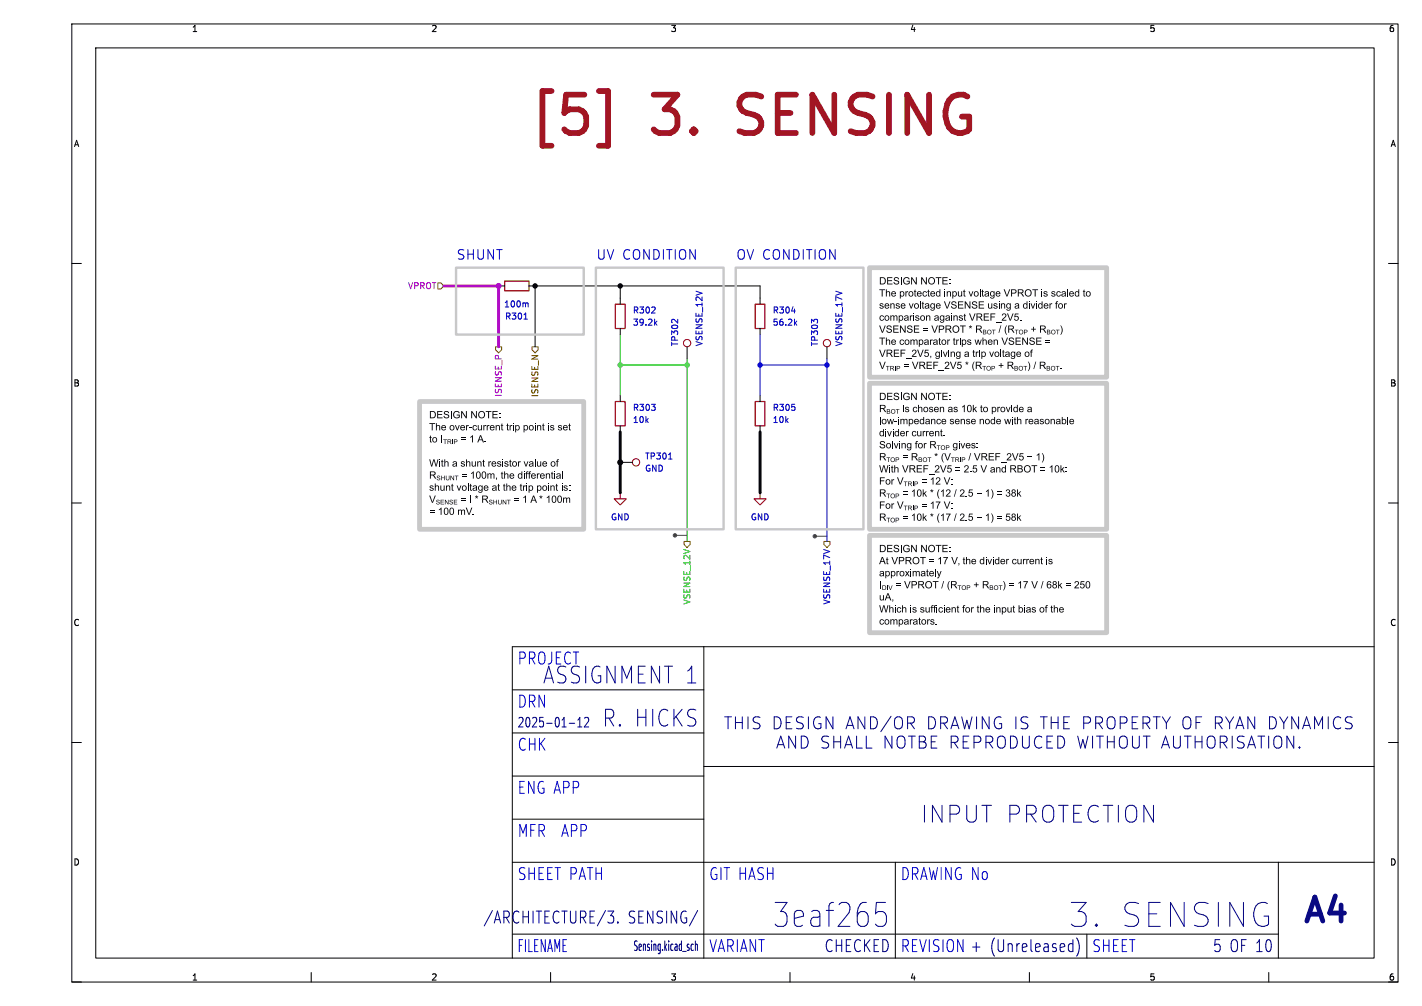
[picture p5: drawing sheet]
<svg xmlns="http://www.w3.org/2000/svg" width="297mm" height="210mm" viewBox="0 0 297 210" stroke-linecap="round" stroke-linejoin="round" font-family="sans-serif">
<defs><g id="words">
<g font-size="11.1" fill="#a21622">
<text x="110" y="29.9">[5]</text>
<text x="136.4" y="29.9">3.</text>
<text x="155.9" y="29.9">SENSING</text>
</g>
<g font-size="7" fill="#00007f">
<text x="161.8" y="194">3eaf265</text>
<text x="223.7" y="194">3. SENSING</text>
<text x="271.5" y="194">A4</text>
</g>
<g font-size="4.9" fill="#00007f">
<text x="113.6" y="143">ASSIGNMENT 1</text>
<text x="126" y="152">R. HICKS</text>
<text x="192.4" y="172">INPUT PROTECTION</text>
</g>
<g font-size="3.5" fill="#00007f">
<text x="108" y="139">PROJECT</text>
<text x="137.2" y="154.5">DRAWING IS THE</text>
<text x="169.4" y="154.5">PROPERTY OF</text>
<text x="196.9" y="154.5">RYAN</text>
<text x="237.7" y="154.5">SHALL</text>
<text x="250.8" y="154.5">NOTBE</text>
<text x="264.5" y="154.5">REPRODUCED WITH</text>
<text x="101" y="193">/ARCHITECTURE/3.</text>
<text x="131.1" y="193">SENSING/</text>
<text x="172.2" y="199">CHECKED</text>
<text x="253.4" y="199">5 OF 10</text>
</g>
<g font-size="3.5" fill="#00f">
<text x="108" y="148">DRN</text>
<text x="108" y="157">CHK</text>
<text x="108" y="166">ENG APP</text>
<text x="108" y="175">MFR</text>
<text x="117.1" y="175">APP</text>
<text x="108" y="184">SHEET PATH</text>
<text x="148" y="184">GIT HASH</text>
<text x="188" y="184">DRAWING No</text>
<text x="108" y="199">FILENAME</text>
<text x="148" y="199">VARIANT</text>
<text x="188" y="199">REVISION + (Unreleased)</text>
<text x="228" y="199">SHEET</text>
</g>
<g font-size="2.8" fill="#0000c2">
<text x="95.2" y="54.4">SHUNT</text>
<text x="124.5" y="54.4">UV CONDITION</text>
<text x="153.7" y="54.4">OV CONDITION</text>
</g>
<g font-size="2.8" fill="#00007f">
<text x="108" y="152">2025-01-12</text>
<text x="132.2" y="198.7">Sensing.kicad_sch</text>
</g>
<g font-size="2.1">
<text x="183.6" y="62.8">The protected input voltage VPROT is scaled to</text>
<text x="183.6" y="65.3">sense voltage VSENSE using a divider for</text>
<text x="183.6" y="67.8">comparison against VREF_2V5.</text>
<text x="208.5" y="70.3">/ (R_{TOP}</text>
<text x="183.6" y="72.8">The comparator trips when VSENSE =</text>
<text x="183.6" y="75.4">VREF_2V5, giving a trip voltage of</text>
<text x="183.6" y="77.9">V_{TRIP}</text>
<text x="183.6" y="86.9">R_{BOT}</text>
<text x="183.6" y="89.4">low-impedance sense node with reasonable</text>
<text x="188.5" y="86.9">is chosen as 10k to provide a</text>
<text x="89.6" y="90.7">The over-current trip point is set</text>
<text x="96.2" y="93.2">= 1</text>
<text x="183.6" y="91.9">divider current.</text>
<text x="183.6" y="94.4">Solving for R_{TOP}</text>
<text x="198.9" y="94.4">gives:</text>
<text x="89.6" y="98.3">With a shunt resistor value of</text>
<text x="89.6" y="100.8">R_{SHUNT}</text>
<text x="96.4" y="100.8">= 100m, the differential</text>
<text x="183.6" y="97">R_{TOP}</text>
<text x="89.6" y="103.3">shunt voltage at the trip point is:</text>
<text x="96.2" y="105.8">= I *</text>
<text x="183.6" y="102">For V_{TRIP}</text>
<text x="183.6" y="104.5">R_{TOP}</text>
<text x="183.6" y="107">For V_{TRIP}</text>
<text x="192.4" y="102">= 12 V:</text>
<text x="192.4" y="107">= 17 V:</text>
<text x="183.6" y="109.6">R_{TOP}</text>
<text x="183.6" y="121.2">approximately</text>
<text x="183.6" y="123.7">I_{DIV}</text>
<text x="203.3" y="123.7">+ R_{BOT})</text>
<text x="183.6" y="126.2">uA,</text>
<text x="183.6" y="128.7">Which is sufficient for the input bias of the</text>
<text x="183.6" y="131.2">comparators.</text>
</g>
<g font-size="1.8">
<text x="40" y="6.9">1</text>
<text x="90" y="6.9">2</text>
<text x="140" y="6.9">3</text>
<text x="190" y="6.9">4</text>
<text x="240" y="6.9">5</text>
<text x="290" y="6.9">6</text>
<text x="15.3" y="30.9">A</text>
<text x="290.3" y="30.9">A</text>
<text x="15.3" y="80.9">B</text>
<text x="290.3" y="80.9">B</text>
<text x="15.3" y="130.9">C</text>
<text x="290.3" y="130.9">C</text>
<text x="15.3" y="180.9">D</text>
<text x="290.3" y="180.9">D</text>
<text x="40" y="204.9">1</text>
<text x="90" y="204.9">2</text>
<text x="140" y="204.9">3</text>
<text x="190" y="204.9">4</text>
<text x="240" y="204.9">5</text>
<text x="290" y="204.9">6</text>
</g>
<g font-size="1.8" fill="#b10bc6">
<text x="85.1" y="60.6">VPROT</text>
<text x="105" y="82.9" transform="rotate(-90 105 82.9)">ISENSE_P</text>
</g>
<g font-size="1.8" fill="#0000c2">
<text x="105.2" y="64.4">100m</text>
<text x="132.1" y="65.6">R302</text>
<text x="161.3" y="65.6">R304</text>
<text x="105.4" y="66.9">R301</text>
<text x="132.1" y="68.2">39.2k</text>
<text x="161.3" y="68.2">56.2k</text>
<text x="141.8" y="72.4" transform="rotate(-90 141.8 72.4)">TP302</text>
<text x="146.9" y="72.4" transform="rotate(-90 146.9 72.4)">VSENSE_12V</text>
<text x="171" y="72.4" transform="rotate(-90 171 72.4)">TP303</text>
<text x="176.1" y="72.4" transform="rotate(-90 176.1 72.4)">VSENSE_17V</text>
<text x="132.1" y="86">R303</text>
<text x="132.1" y="88.5">10k</text>
<text x="161.3" y="86">R305</text>
<text x="161.3" y="88.5">10k</text>
<text x="134.6" y="96.1">TP301</text>
<text x="134.6" y="98.7">GND</text>
<text x="127.5" y="108.8">GND</text>
<text x="156.7" y="108.8">GND</text>
<text x="173.6" y="126.3" transform="rotate(-90 173.6 126.3)">VSENSE_17V</text>
</g>
<text font-size="1.8" fill="#725600" x="112.6" y="83" transform="rotate(-90 112.6 83)">ISENSE_N</text>
<text font-size="1.8" fill="#00c200" x="144.4" y="126.3" transform="rotate(-90 144.4 126.3)">VSENSE_12V</text>
</g></defs>
<g fill="none" stroke="#000" stroke-width=".21">
<path d="M15 5h277v200h-277zM20 10h267v190h-267zM15 55h2M104.1 59.7h1.3M110.5 59.7h48.2v3.8M111.8 59.7v12.7M129.5 59.7v3.8M290 55h2M129.5 68.6v1.3M143.5 72.4v2.5M158.7 68.6v1.3M172.7 72.4v2.5"/>
<path d="M129.5 96.5h2.6M129.5 82.6v1.2M129.5 88.9v1.3M158.7 82.6v1.2M158.7 88.9v1.3M15 105h2M129.5 102.9h.1M158.7 102.9h.1M290 105h2M147 135v65M287 135h-180v65M15 155h2"/>
<path d="M107 153h40M107 144h40M107 171h40M107 162h40M147 160h140M107 195h160M107 180h180M187 180v20M227 195v5M267 180v20M15 205h2M65 203v2"/>
<path d="M115 203v2M165 203v2M215 203v2M265 203v2M290 205h2"/>
</g>
<g fill="none" stroke="#00007f" stroke-width=".21">
<path d="M118.9 151h1.1M120.7 151.8h.8M120.7 150.3l.4-.5v2M122.1 149.9l.2-.1h.4l.2 .1 .1 .4-1 1.5h1M151.3 149.6h1.5M152.1 149.6v2.5M153.6 149.6v2.5M155 149.6v2.5M156.2 149.6v2.5M158.7 149.8l-.9-.2a.6 .6 0 0 0-.5 .5 .6 .6 0 0 0 .2 .6M162.2 156.2l.9-2.5 .8 2.5M163.1 150.7a1.09 1.09 0 0 0-1.4-1.1v2.5"/>
<path d="M165.4 149.6h-1.2v2.5M166.2 153.7v2.5l-1.5-2.5v2.5M167.4 153.7v2.5l.9-.2 .4-.4M167.8 149.8l-1-.2a.6 .6 0 0 0-.4 .5 .6 .6 0 0 0 .2 .6M168.8 149.6v2.5M171.3 149.8a.96 .96 0 0 0-1 0 .96 .96 0 0 0-.4 .9M173.1 155.7l-.5 .5-1-.2M174 149.6v2.5l-1.5-2.5v2.5M174.1 153.7v2.5M175.6 153.7v2.5M176.4 156.2l.8-2.5 .9 2.5M176.7 152.1l.8-2.5 .9 2.5"/>
<path d="M178.9 153.7v2.5h1.2M180.6 149.6v2.5l-1.4-2.5v2.5M180.9 153.7v2.5h1.2M183.3 150.7a1.09 1.09 0 0 0-1.5-1.1v2.5M186.1 149.5l-2.1 3.2M186.3 153.7v2.5l-1.4-2.5v2.5M186.8 151.3v-.8a.83 .83 0 0 1 .9-.9 .83 .83 0 0 1 .8 .9v.8M187.4 155.3a.83 .83 0 0 0 .8 .9 .83 .83 0 0 0 .8-.9M190.5 153.7v2.5M190.9 150.7a.68 .68 0 0 0-.4-1.1h-.9v2.5M192 153.7v2.5h1l.4-.5M194.5 153.7v2.5h1.2"/>
<path d="M195.4 150.7a1.09 1.09 0 0 0-1.4-1.1v2.5M197.7 150.8a.68 .68 0 0 0 .2-.6 .68 .68 0 0 0-.5-.6h-.9v2.5M198.6 152.1l.8-2.5 .9 2.5M198.7 153.7v2.5M199.3 155l.8 1.2M200.9 149.6l.6 2.5 .4-1.7 .5 1.7 .6-2.5M201.2 153.7v2.5h1.2M203.4 153.7v2.5M204 149.6v2.5M205.9 153.7v2.5M206.5 155l.9 1.2M206.6 149.6v2.5l-1.4-2.5v2.5"/>
<path d="M208.4 154a.84 .84 0 0 1 1-.3 .84 .84 0 0 1 .6 .8v.8a.83 .83 0 0 1-.9 .9 .83 .83 0 0 1-.8-.9zM209.1 149.8a1.03 1.03 0 0 0-1.2 .1 1.03 1.03 0 0 0-.2 1.2 .94 .94 0 0 0 .4 .9 .94 .94 0 0 0 1.1-.1v-.8h-.5M211 153.7a1.32 1.32 0 0 1 1.5 .8 1.32 1.32 0 0 1-.5 1.5l-1 .2zM212.2 149.6v2.5M213.5 153.7v2l.5 .5 .7-.2 .3-.3v-2M214.7 149.8l-1-.2a.61 .61 0 0 0-.5 .6 .61 .61 0 0 0 .5 .6 .91 .91 0 0 1 1 .6 .64 .64 0 0 1-.5 .7l-.9-.1M217.3 149.6h1.4M217.6 153.9a1 1 0 0 0-1.2 0 1 1 0 0 0-.4 1.2 .94 .94 0 0 0 .5 1 .94 .94 0 0 0 1.1-.2M218 149.6v2.5M218.7 154.9h.8M219.6 149.6v2.5M219.6 150.8h1.4"/>
<path d="M219.9 153.7h-1.2v2.5h1.2M220.9 153.7a1.32 1.32 0 0 1 1.5 .8 1.32 1.32 0 0 1-.5 1.5l-1 .2zM221 149.6v2.5M222.2 150.8h.8M223.4 149.6h-1.2v2.5h1.2M225.1 153.7l.6 2.5 .5-1.8 .4 1.8 .6-2.5M226.3 151h1a.68 .68 0 0 0 .5-.7 .68 .68 0 0 0-.5-.7h-1v2.5M228.2 153.7v2.5M228.8 151h1a.68 .68 0 0 0 .5-.7 .68 .68 0 0 0-.5-.7h-1v2.5M229 153.7h1.5M229.4 151l.9 1.1M229.7 153.7v2.5"/>
<path d="M231.3 154.9h1.4M231.3 153.7v2.5M231.6 149.8a.83 .83 0 0 1 .9-.1 .83 .83 0 0 1 .4 .8v.8a.83 .83 0 0 1-.8 .9 .83 .83 0 0 1-.9-.9v-.8l.1-.5zM232.7 153.7v2.5M233.9 154a.84 .84 0 0 1 1-.3 .84 .84 0 0 1 .6 .8v.8a.83 .83 0 0 1-.9 .9 .83 .83 0 0 1-.8-.9zM234 151h.9a.68 .68 0 0 0 .5-.7 .68 .68 0 0 0-.5-.7h-.9v2.5M236.5 150.8h.8M236.5 153.7v2l.1 .2 .4 .3h.5l.5-.5M237.7 149.6h-1.2v2.5h1.2M239.5 153.7v2.5M240 150.7a.68 .68 0 0 0-.3-1.1h-1v2.5M240.9 149.6h1.4"/>
<path d="M241.6 149.6v2.5M242.6 156.2l.8-2.5 .9 2.5M242.8 149.6l.8 1.4 .8-1.4M245.1 155.7l.5 .5 .7-.2 .2-.3M247.1 151.3v-.8a.83 .83 0 0 1 .8-.9 .83 .83 0 0 1 .8 .9v.8M248.1 153.7v2.5M249.6 154.9h1.4M249.6 153.7v2.5M249.8 150.8h.8M251 149.6h-1.2v2.5M251 153.7v2.5M252.1 155.3a.83 .83 0 0 0 .9 .9 .83 .83 0 0 0 .8-.9"/>
<path d="M254.9 153.7v2.5M255.2 150.7a.68 .68 0 0 0-.4-1.1h-1v2.5M255.5 155l.8 1.2M256 149.6l.8 1.4 .9-1.4M257.4 153.7v2.5M258.1 152.1l.9-2.5 .8 2.5M259.9 155.7l-.5 .5-1-.2M260.6 156.2l.8-2.5 .8 2.5M262.1 149.6v2.5l-1.5-2.5v2.5M262.7 153.7h1.4M263.4 153.7v2.5M265 153.7v2.5"/>
<path d="M266 155.3a.83 .83 0 0 0 .9 .9 .83 .83 0 0 0 .8-.9M266.6 150.7a1.09 1.09 0 0 0-1.4-1.1v2.5M267.3 149.6l.8 1.4 .9-1.4M270.2 153.7v2.5l-1.4-2.5v2.5M271.2 149.6v2.5l-1.4-2.5v2.5M271.4 155.9l.1 .1-.1 .2M271.4 155.9l-.1 .1 .1 .2M271.4 155.9v.3M272.1 152.1l.8-2.5 .8 2.5M274.6 152.1v-2.5l.8 1.8 .8-1.8v2.5M277.4 149.6v2.5M280 149.9a.93 .93 0 0 0-1-.1 .93 .93 0 0 0-.5 .9"/>
<path d="M282.4 149.8l-.9-.2a.6 .6 0 0 0-.5 .5 .6 .6 0 0 0 .2 .6M126.9 190.2h1.3l-.7 .9a.55 .55 0 0 1 .7 .5v.6l-.2 .4-.8 .1M129 192.5v.2M144.5 197.1l.3 .1M144.8 198.3l-.3 .1M145.2 197.3l.2-.2 .2 .1 .1 1.2M145.2 196.4v2M183 188.4h1.9M183.4 190.3h1l.4 .2a2.06 2.06 0 0 1 0 2.6l-.4 .3h-1M223.5 197l.6 .1M224.1 196.2v2.5M224.1 198.5l-.6 .2"/>
<path d="M225.2 196.5a3.5 3.5 0 0 1-.3 3.1"/>
</g>
<g fill="none" stroke="#840000" stroke-width=".21">
<path d="M129.5 102.9v1.2h1.3l-1.3 1.3-1.2-1.3h1.2M158.7 102.9v1.2h1.3l-1.3 1.3-1.2-1.3h1.2"/>
<circle cx="143.5" cy="71.6" r=".76"/>
<circle cx="172.7" cy="71.6" r=".76"/>
<circle cx="132.8" cy="96.5" r=".76"/>
</g>
<path d="M105.4 58.7h5.1v2h-5.1zM128.5 63.5h2.1v5.1h-2.1zM157.7 63.5h2.1v5.1h-2.1zM128.5 83.8h2.1v5.1h-2.1zM157.7 83.8h2.1v5.1h-2.1z" fill="none" stroke="#840000" stroke-width=".25"/>
<path d="M109.4 66.6h.8M109.9 63.2l.4 .2v.7M136.8 67.4l.4 .5M137.2 67l-.5 .5M158.7 76.2h14M158.7 69.9v12.7M165.3 64.9h.8M166.1 67.4l.3 .5M166.4 67l-.5 .5M172.7 74.9v38.1M139.6 95.8h.8" fill="none" stroke="#0000c2" stroke-width=".21"/>
<path d="M141.3 111.8h2.2M170.5 111.9h2.2" fill="none" stroke="#484848" stroke-width=".21"/>
<g fill="#484848" stroke="#484848" stroke-width=".21">
<circle cx="170.2" cy="111.9" r=".36"/>
<circle cx="141" cy="111.8" r=".36"/>
</g>
<path d="M91.4 59.1h.7l.6 .6-.6 .6h-.7zM103.5 72.4h1.3v.6l-.7 .7-.6-.7zM111.1 72.4h1.3v.6l-.6 .7-.7-.7zM142.9 113h1.2v.7l-.6 .6-.6-.6zM172.1 113h1.3v.7l-.7 .6-.6-.6z" fill="none" stroke="#725600" stroke-width=".21"/>
<path d="M129.5 90.2v12.7M158.7 90.2v12.7" fill="none" stroke="#000" stroke-width=".61"/>
<path d="M129.5 69.9v12.7M129.5 76.2h14M143.5 74.9v38.1" fill="none" stroke="#00c200" stroke-width=".21"/>
<path d="M92.7 59.7h11.4v12.7" fill="none" stroke="#b10bc6" stroke-width=".61"/>
<path d="M181.6 55.9h49.5v22.8h-49.5zM87.6 83.8h34.3v26.7h-34.3zM181.6 80h49.5v30.5h-49.5zM181.6 111.8h49.5v20.3h-49.5z" fill="none" stroke="#c8c8c8" stroke-width="1"/>
<g fill="#000">
<path d="M183.8 57.9h.5a.75 .75 0 0 1 .7 .7 .75 .75 0 0 1-.7 .8h-.5v-.2h.5a.58 .58 0 0 0 .5-.6 .58 .58 0 0 0-.5-.6h-.3v1.2h-.2zM185.3 57.9h1.1v.1h-.9v.5h.8v.2h-.8v.5h.9v.2h-1.1zM186.8 58l.7-.1 .3 .3-.2 .1a.32 .32 0 0 0-.4-.4 .32 .32 0 0 0-.2 .5l.2 .1a.51 .51 0 0 1 .6 .7 .51 .51 0 0 1-.9 .1l-.3-.3 .2-.1a.39 .39 0 0 0 .4 .3 .39 .39 0 0 0 .4-.4l-.8-.3zM188.1 57.9h.2v1.5h-.2zM188.8 58.1l.8-.2 .3 .2 .1 .2h-.2a.57 .57 0 0 0-.8 0 .57 .57 0 0 0-.1 .8 .57 .57 0 0 0 .8 0l.1-.3h-.4v-.2h.6v.6a.81 .81 0 0 1-1.1 0 .81 .81 0 0 1-.1-1.1zM190.3 57.9h.2l.8 1.2v-1.2h.2v1.5h-.2l-.8-1.2v1.2h-.2zM192.4 57.9h.2l.8 1.2v-1.2h.2v1.5h-.2l-.8-1.2v1.2h-.2zM194.1 58.1a.74 .74 0 0 1 1.1 .1 .74 .74 0 0 1-.4 1.1 .74 .74 0 0 1-.9-.7h.2a.56 .56 0 0 0 .8 .6 .56 .56 0 0 0 .1-1l-.6-.1-.3 .2v.3h-.2zM195.4 57.9h1.2v.1h-.5v1.4h-.2v-1.4h-.5zM196.8 57.9h1.1v.1h-.9v.5h.9v.2h-.9v.5h1v.2h-1.2zM198.3 58.3h.2v.2h-.2zM198.3 59.2h.2v.2h-.2z"/>
<path d="M183.7 60.4h1.1v.2h-.4v1.3h-.2v-1.3h-.5zM183.7 70.5h1.1v.1h-.4v1.4h-.2v-1.4h-.5zM183.6 68h.2l.5 1.3 .5-1.3h.2l-.6 1.5h-.2zM183.6 73h.2l.5 1.3 .5-1.3h.2l-.6 1.5h-.2zM183.6 75.5h.2l.5 1.4 .5-1.4h.2l-.6 1.5h-.2zM185 60.4h.2v.5l.3-.1 .4 .2v.9h-.2v-.8l-.2-.2-.3 .2v.8h-.2zM185 70.5h.2v.5l.3-.1 .4 .1v1h-.2v-.8l-.2-.2-.3 .2v.8h-.2zM185.3 68.1l.7-.1 .2 .3-.1 .1a.32 .32 0 0 0-.4-.4 .32 .32 0 0 0-.2 .5l.2 .1a.51 .51 0 0 1 .6 .6 .51 .51 0 0 1-.9 .2l-.3-.3 .2-.1a.39 .39 0 0 0 .4 .3 .39 .39 0 0 0 .4-.4l-.8-.3zM185.2 73h.6a.42 .42 0 0 1 .6 .3 .42 .42 0 0 1-.4 .5l.5 .7h-.3l-.4-.6-.2-.1h-.2v.7h-.2v-.8l.9-.2a.25 .25 0 0 0 0-.2 .25 .25 0 0 0-.3-.1h-.4v.5h-.2zM186.6 68h1.1v.1h-.9v.5h.8v.2h-.8v.5h.9v.2h-1.1zM186.7 73h1.1v.2h-.9v.4h.8v.2h-.8v.5h.9v.2h-1.1zM188 68h.2l.8 1.1v-1.1h.2v1.5h-.3l-.7-1.2v1.2h-.2z"/>
<path d="M188.1 73h1v.2h-.8v.4h.7v.2h-.7v.7h-.2zM189.6 68.1l.7-.1 .3 .3-.2 .1a.32 .32 0 0 0-.4-.4 .32 .32 0 0 0-.2 .5l.2 .1a.51 .51 0 0 1 .6 .6 .51 .51 0 0 1-.9 .2l-.3-.3 .2-.1a.39 .39 0 0 0 .4 .3 .39 .39 0 0 0 .4-.4l-.8-.3zM190.9 68h1.1v.1h-.9v.5h.8v.2h-.8v.5h.9v.2h-1.1zM190.5 75.5h.2l.5 1.4 .4-1.4h.2l-.5 1.5h-.2zM191 60.5l.2-.1v.4h.2v.2h-.2v.6l.2 .3a.27 .27 0 0 1-.3 0 .27 .27 0 0 1-.1-.3v-.6h-.1zM190.6 73.1a.48 .48 0 0 1 .7 .1 .48 .48 0 0 1-.1 .7l-.5 .4h.7v.2h-1l.6-.7a.32 .32 0 0 0 .3-.3 .32 .32 0 0 0-.3-.3 .32 .32 0 0 0-.3 .2h-.2zM191.5 73h.3l.4 1.3 .5-1.3h.2l-.6 1.5h-.2zM192.1 62.9h.2v1.5h-.2zM192 75.5h.7a.42 .42 0 0 1 .5 .4 .42 .42 0 0 1-.4 .4l.5 .7h-.2l-.4-.6h-.2h-.3v.6h-.2v-.8l1-.1a.25 .25 0 0 0 0-.3 .25 .25 0 0 0-.3-.1h-.5v.5h-.2zM192.6 63.1l.2-.2v.4h.2v.2h-.2v.6l.2 .3a.27 .27 0 0 1-.3 0 .27 .27 0 0 1-.1-.3v-.6h-.1zM193.2 73h.8v.2h-.6l-.1 .4a.5 .5 0 0 1 .7 .2 .5 .5 0 0 1-.3 .7 .5 .5 0 0 1-.7-.4h.2a.33 .33 0 0 0 .5 .1 .33 .33 0 0 0 0-.5 .33 .33 0 0 0-.5 .1h-.1zM193.5 75.5h1.1v.2h-.9v.5h.9v.1h-.9v.5h1v.2h-1.2z"/>
<path d="M192.8 68.4h1v.2h-1zM192.8 68.9h1v.1h-1zM193.8 60.5l.2-.1v.4h.2v.2h-.2v.6l.2 .3a.27 .27 0 0 1-.3 0 .27 .27 0 0 1-.1-.3v-.6h-.1zM194.9 75.5h1.1v.2h-.9v.5h.7v.1h-.7v.7h-.2zM194.5 68h.2l.5 1.3 .5-1.3h.2l-.6 1.5h-.2zM196 77.3h1.2v.1h-1.2zM195.6 60.9l.3-.1 .3 .1v-.5h.2v1.5h-.2v-.1l-.2 .1h-.3l-.2-.4 .2-.1a.34 .34 0 0 0 .4 .3 .34 .34 0 0 0 .1-.5l-.3-.3-.2 .5h-.2zM196.1 70.6l.2-.1v.4h.2v.1h-.2v.7l.2 .3a.27 .27 0 0 1-.3 0 .27 .27 0 0 1-.1-.3v-.7h-.1zM196.1 68h.5a.46 .46 0 0 1 .6 .4 .46 .46 0 0 1-.5 .4h-.4v.7h-.2v-.8l.7-.1 .2-.2-.2-.3h-.5v.6h-.2zM197.3 60.4h.2v.2h-.2zM197.1 62.9h.3l.4 1.4 .5-1.4h.2l-.6 1.5h-.2zM197.5 75.6a.48 .48 0 0 1 .7 .1 .48 .48 0 0 1-.2 .7l-.5 .4h.8v.2h-1l.5-.7a.32 .32 0 0 0 .4-.3 .32 .32 0 0 0-.3-.3 .32 .32 0 0 0-.4 .3l-.2-.1z"/>
<path d="M197.5 68h.6a.42 .42 0 0 1 .6 .3 .42 .42 0 0 1-.4 .5l.5 .7h-.2l-.4-.6-.3-.1h-.2v.7h-.2v-.9l.9-.1a.25 .25 0 0 0 0-.3 .25 .25 0 0 0-.2-.1h-.5v.5h-.2zM198.8 63l.7-.1 .3 .4-.2 .1a.32 .32 0 0 0-.4-.4 .32 .32 0 0 0-.2 .5h.2a.51 .51 0 0 1 .6 .7 .51 .51 0 0 1-.9 .2l-.3-.4 .2-.1a.39 .39 0 0 0 .4 .4 .39 .39 0 0 0 .4-.4l-.8-.4zM198.4 75.5h.2l.5 1.4 .5-1.4h.2l-.6 1.5h-.2zM199.2 70.6l.2-.1v.4h.1v.1h-.1v.7l.2 .3a.27 .27 0 0 1-.3 0 .27 .27 0 0 1-.1-.3v-.7h-.2zM199.1 68.1a.74 .74 0 0 1 1.2 .2 .74 .74 0 0 1-.4 1.1 .74 .74 0 0 1-1-.7h.2a.56 .56 0 0 0 .8 .5 .56 .56 0 0 0 .2-.9l-.6-.2-.3 .3-.1 .3h-.2zM200.1 75.5h.7v.2h-.6l-.1 .4a.5 .5 0 0 1 .7 .3 .5 .5 0 0 1-.3 .6 .5 .5 0 0 1-.6-.4h.2a.33 .33 0 0 0 .5 .2 .33 .33 0 0 0 0-.6 .33 .33 0 0 0-.5 .1h-.2zM200.1 62.9h1.1v.2h-.9v.5h.8v.1h-.8v.5h.9v.2h-1.1zM200.4 70.5h.2v.2h-.2zM200.5 68h1.2v.1h-.5v1.4h-.2v-1.4h-.5zM201.5 62.9h.2l.8 1.2v-1.2h.2v1.5h-.2l-.8-1.2v1.2h-.2zM201.3 60.5l.2-.1v.4h.1v.2h-.1v.6l.2 .3a.27 .27 0 0 1-.3 0 .27 .27 0 0 1-.1-.3v-.6h-.2zM201.4 65.6l.2-.1v.3h.2v.2h-.2v.6l.2 .3a.27 .27 0 0 1-.3 0 .27 .27 0 0 1-.1-.3v-.6h-.1z"/>
<path d="M203.1 63l.7-.1 .3 .4-.2 .1a.32 .32 0 0 0-.4-.4 .32 .32 0 0 0-.2 .5h.3a.51 .51 0 0 1 .5 .7 .51 .51 0 0 1-.9 .2l-.2-.4 .1-.1a.39 .39 0 0 0 .4 .4 .39 .39 0 0 0 .4-.4l-.8-.4zM202.4 65.4h.2l.5 1.4 .5-1.4h.2l-.6 1.5h-.2zM203.4 75.5h.2l-.3 1.1 .3 .9-.3-.2-.2-.7v-.6zM203.3 73.1l.1-.1v.4h.2v.2h-.2v.6l.3 .3a.27 .27 0 0 1-.4 0 .27 .27 0 0 1 0-.3v-.6h-.2zM204.4 62.9h1.1v.2h-.9v.5h.8v.1h-.8v.5h.9v.2h-1.1zM203.8 75.5h.7a.42 .42 0 0 1 .5 .4 .42 .42 0 0 1-.4 .4l.5 .7h-.2l-.4-.6h-.3h-.2v.6h-.2v-.8l1-.1a.25 .25 0 0 0-.1-.3 .25 .25 0 0 0-.2-.1h-.5v.5h-.2zM204.6 60.4h.2v1.5h-.2zM203.9 68h.6a.42 .42 0 0 1 .5 .3 .42 .42 0 0 1-.4 .5l.6 .7h-.3l-.4-.6-.2-.1h-.2v.7h-.2v-.9l.9-.1a.25 .25 0 0 0 0-.3 .25 .25 0 0 0-.3-.1h-.4v.5h-.2zM203.9 65.4h.7a.42 .42 0 0 1 .5 .4 .42 .42 0 0 1-.4 .5l.6 .6h-.3l-.4-.5-.2-.1h-.3v.6h-.2v-.8l1-.1a.25 .25 0 0 0 0-.3 .25 .25 0 0 0-.3-.1h-.5v.5h-.2zM205.2 70.5h.2v.5l.3-.1 .4 .1v1h-.2v-.8l-.2-.2-.3 .2v.8h-.2zM205.5 65.4h1.1v.2h-.9v.5h.8v.1h-.8v.6h.9v.1h-1.1zM205.1 60.5l.2-.1v.4h.2v.2h-.2v.6l.2 .3a.27 .27 0 0 1-.3 0 .27 .27 0 0 1-.1-.3v-.6h-.1z"/>
<path d="M205.2 76.4h.7v.1h-.3v.9h-.1v-.9h-.3zM205.3 68.8l.6 .2v.7l-.6 .1 .6-.3-.1-.1h-.4v.3h-.1v-.5l.6-.1-.5-.2v.3h-.1zM206.2 76.5a.47 .47 0 0 1 .7 .1 .47 .47 0 0 1-.2 .7 .47 .47 0 0 1-.7-.4h.2a.34 .34 0 0 0 .5 .2 .34 .34 0 0 0 0-.5 .34 .34 0 0 0-.5 .2l-.2 .1zM206.3 69a.47 .47 0 0 1 .7 0 .47 .47 0 0 1-.2 .7 .47 .47 0 0 1-.6-.4h.1a.34 .34 0 0 0 .5 .3 .34 .34 0 0 0 0-.6 .34 .34 0 0 0-.5 .2l-.1 .1zM206.9 65.4h1v.2h-.8v.5h.7v.2h-.7v.6h-.2zM207.2 68.8h.7v.1h-.3v.9h-.1v-.9h-.3zM207.1 76.4h.6l.1 .2-.1 .3-.5 .1v.4h-.1v-.5l.5-.1 .1-.1-.1-.2h-.4v.4h-.1zM209 67.9h.1l-.4 1.6h-.2zM208.9 73h.2v1.5h-.2zM209 75.8h.2v.4h.4v.2h-.4v.4h-.2v-.4h-.4v-.2h.4zM209.2 70.5h.2l.4 1.3 .5-1.3h.2l-.6 1.5h-.2zM209.4 73.1l.2-.1v.4h.2v.2h-.2v.6l.2 .3a.27 .27 0 0 1-.3 0 .27 .27 0 0 1-.1-.3v-.6h-.1z"/>
<path d="M209.4 65.5a.48 .48 0 0 1 .7 .1 .48 .48 0 0 1-.2 .7l-.4 .5h.7v.1h-1l.6-.7a.32 .32 0 0 0 .3-.3 .32 .32 0 0 0-.3-.3 .32 .32 0 0 0-.4 .3h-.2zM210.2 67.9h.1l-.3 1.2 .3 .8-.2-.1-.3-.7 .1-.7zM209.6 60.4h.2l.5 1.3 .5-1.3h.2l-.6 1.5h-.2zM210.8 70.6l.7-.1 .3 .3-.2 .1a.32 .32 0 0 0-.4-.4 .32 .32 0 0 0-.2 .5l.2 .1a.51 .51 0 0 1 .6 .7 .51 .51 0 0 1-.9 .1l-.2-.3 .1-.1a.39 .39 0 0 0 .4 .3 .39 .39 0 0 0 .4-.4l-.8-.3zM210.3 65.4h.2l.5 1.4 .5-1.4h.2l-.6 1.5h-.2zM210.4 75.5h.7a.42 .42 0 0 1 .5 .4 .42 .42 0 0 1-.4 .4l.6 .7h-.3l-.4-.6h-.2h-.3v.6h-.2v-.8l1-.1a.25 .25 0 0 0 0-.3 .25 .25 0 0 0-.3-.1h-.5v.5h-.2zM210.6 68h.6a.42 .42 0 0 1 .6 .3 .42 .42 0 0 1-.4 .5l.5 .7h-.2l-.4-.6-.3-.1h-.2v.7h-.2v-.9l.9-.1a.25 .25 0 0 0 0-.3 .25 .25 0 0 0-.2-.1h-.5v.5h-.2zM212 65.5h.7v.1h-.6l-.1 .4a.5 .5 0 0 1 .8 .3 .5 .5 0 0 1-.4 .6 .5 .5 0 0 1-.6-.4h.2a.33 .33 0 0 0 .5 .2 .33 .33 0 0 0 0-.6 .33 .33 0 0 0-.5 .1h-.2zM211.2 60.4h.5a.46 .46 0 0 1 .6 .4 .46 .46 0 0 1-.5 .5h-.4v.6h-.2v-.8h.7l.2-.3-.2-.2h-.5v.5h-.2zM212.1 70.5h1.1v.1h-.9v.5h.8v.2h-.8v.5h.9v.2h-1.1zM211.9 76.4l.6 .1v.8l-.6 .1 .6-.3-.1-.2h-.4v.3h-.1v-.4l.5-.1-.4-.2v.3h-.1zM212.9 76.5a.47 .47 0 0 1 .7 .1 .47 .47 0 0 1-.2 .7 .47 .47 0 0 1-.6-.4h.1a.34 .34 0 0 0 .5 .2 .34 .34 0 0 0 0-.5 .34 .34 0 0 0-.5 .2l-.1 .1z"/>
<path d="M212.6 60.4h.6a.42 .42 0 0 1 .6 .3 .42 .42 0 0 1-.4 .5l.5 .7h-.2l-.4-.6-.3-.1h-.2v.7h-.2v-.8l.9-.2a.25 .25 0 0 0 0-.2 .25 .25 0 0 0-.2-.1h-.5v.5h-.2zM213.5 70.5h.2l.8 1.2v-1.2h.2v1.5h-.2l-.8-1.2v1.2h-.2zM213.8 76.4h.7v.1h-.3v.9h-.1v-.9h-.3zM213.8 63.4l.3-.1 .3 .2v-.6h.2v1.5h-.2v-.1l-.2 .1h-.3l-.2-.4 .1-.1a.34 .34 0 0 0 .5 .4 .34 .34 0 0 0 .1-.6l-.3-.2-.3 .4h-.1zM214.7 75.5a1.23 1.23 0 0 1 0 2l.3-1zM214.2 60.6a.74 .74 0 0 1 1.2 .1 .74 .74 0 0 1-.4 1.1 .74 .74 0 0 1-1-.6h.2a.56 .56 0 0 0 .8 .5 .56 .56 0 0 0 .2-1l-.6-.1-.3 .2-.1 .4h-.2zM215.1 70.6l.7-.1 .3 .3-.2 .1a.32 .32 0 0 0-.4-.4 .32 .32 0 0 0-.2 .5l.3 .1a.51 .51 0 0 1 .5 .7 .51 .51 0 0 1-.8 .1l-.3-.3 .1-.1a.39 .39 0 0 0 .4 .3 .39 .39 0 0 0 .4-.4l-.8-.3zM215.4 73h.4l-.3 .2 .2 .4h-.2v.9h-.2v-.9h-.2zM216.3 75.5h.1l-.4 1.5h-.2zM215.6 60.4h1.2v.2h-.5v1.3h-.2v-1.3h-.5zM216.4 70.5h1.1v.1h-.9v.5h.9v.2h-.9v.5h.9v.2h-1.1zM217.5 60.4h.2v.2h-.2z"/>
<path d="M217 63.4l.3-.1 .3 .2v-.6h.1v1.5h-.1v-.1l-.2 .1h-.4l-.2-.4 .2-.1a.34 .34 0 0 0 .4 .4 .34 .34 0 0 0 .2-.6l-.4-.2-.2 .4h-.2zM217.2 75.5h.6a.42 .42 0 0 1 .6 .4 .42 .42 0 0 1-.5 .4l.6 .7h-.3l-.4-.6h-.2h-.2v.6h-.2v-.8l.9-.1a.25 .25 0 0 0 0-.3 .25 .25 0 0 0-.3-.1h-.4v.5h-.2zM217.2 68h.7a.42 .42 0 0 1 .5 .3 .42 .42 0 0 1-.4 .5l.5 .7h-.2l-.4-.6-.2-.1h-.3v.7h-.2v-.9l1-.1a.25 .25 0 0 0 0-.3 .25 .25 0 0 0-.3-.1h-.5v.5h-.2zM218.6 76.4l.7 .1-.1 .8-.6 .1 .6-.3-.1-.2h-.4v.3h-.1v-.4l.6-.1-.5-.2v.3h-.1zM219.6 76.5a.47 .47 0 0 1 .8 .1 .47 .47 0 0 1-.3 .7 .47 .47 0 0 1-.6-.4h.1a.34 .34 0 0 0 .5 .2 .34 .34 0 0 0 0-.5 .34 .34 0 0 0-.5 .2l-.1 .1zM219.7 69a.47 .47 0 0 1 .7 0 .47 .47 0 0 1-.2 .7 .47 .47 0 0 1-.7-.4h.2a.34 .34 0 0 0 .5 .3 .34 .34 0 0 0 0-.6 .34 .34 0 0 0-.5 .2l-.2 .1zM220.6 63l.4-.1-.3 .3 .2 .3h-.2v.9h-.2v-.9h-.1zM220.5 76.4h.8v.1h-.4v.9h-.1v-.9h-.3zM220.5 68.8h.8v.1h-.3v.9h-.1v-.9h-.4zM221.5 76.8h.2v.2h-.2zM221.5 67.9a1.23 1.23 0 0 1 0 2l.3-1zM222.9 60.4h.2v1.5h-.2z"/>
<path d="M224.6 60.9l.3-.1 .3 .1v-.5h.2v1.5h-.2v-.1l-.2 .1h-.3l-.2-.4 .2-.1a.34 .34 0 0 0 .4 .3 .34 .34 0 0 0 .1-.5l-.3-.3-.2 .5h-.2zM226.3 60.5l.2-.1v.4h.2v.2h-.2v.6l.2 .3a.27 .27 0 0 1-.3 0 .27 .27 0 0 1-.1-.3v-.6h-.1zM89.7 95.9h.2l.3 1.3 .3-1.3h.2l.4 1.3 .3-1.3h.2l-.4 1.5h-.2l-.4-1.3-.3 1.3h-.2zM89.8 91l.2-.1v.4h.2v.1h-.2v.6l.2 .4a.27 .27 0 0 1-.3-.1 .27 .27 0 0 1-.1-.3v-.6h-.1zM89.7 88.3h1.2v.2h-.5v1.3h-.2v-1.3h-.5zM89.8 85.8h.5a.75 .75 0 0 1 .7 .8 .75 .75 0 0 1-.7 .7h-.5v-.2h.5a.58 .58 0 0 0 .5-.5 .58 .58 0 0 0-.5-.6h-.3v1.1h-.2zM89.8 98.4h.7a.42 .42 0 0 1 .5 .4 .42 .42 0 0 1-.4 .4l.5 .7h-.2l-.4-.6h-.3h-.2v.6h-.2v-.8l1-.1a.25 .25 0 0 0-.1-.3 .25 .25 0 0 0-.2-.1h-.5v.5h-.2zM90.5 91.4a.55 .55 0 0 1 .8 .1 .55 .55 0 0 1-.3 .8 .55 .55 0 0 1-.7-.5h.2a.37 .37 0 0 0 .5 .4 .37 .37 0 0 0 .1-.6l-.4-.2-.2 .4h-.2zM91.1 88.3h.1v.6l.4-.2 .3 .2v.9h-.1l-.1-.7-.2-.2-.2 .1-.1 .8h-.1zM91.3 85.8h1.1v.2h-.9v.5h.8v.1h-.8v.5h.9v.2h-1.1zM91.8 95.9h.1v.2h-.1zM92.2 90.9h.2v1.5h-.2z"/>
<path d="M92.2 96l.2-.1v.4h.2v.2h-.2v.6l.2 .3a.27 .27 0 0 1-.3 0 .27 .27 0 0 1-.1-.3v-.6h-.1zM92.8 85.9l.7-.1 .3 .4-.2 .1a.32 .32 0 0 0-.4-.4 .32 .32 0 0 0-.2 .5h.2a.51 .51 0 0 1 .6 .7 .51 .51 0 0 1-.9 .2l-.2-.4 .1-.1a.39 .39 0 0 0 .4 .4 .39 .39 0 0 0 .4-.4l-.8-.4zM92.8 95.9h.2v.5l.3-.1 .3 .2 .1 .9h-.2v-.8l-.2-.2-.3 .2v.8h-.2zM92.6 91.7h.7v.1h-.3v.9h-.1v-.9h-.3zM93.5 91.7l.7 .1v.3l-.2 .2 .3 .4-.6-.4h-.1v.4h-.1v-.5l.5-.1 .1-.1-.5-.2v.4h-.1zM94.1 85.8h.2v1.5h-.2zM94.5 91.7h.1v1h-.1zM94.8 91.7l.6 .1 .1 .1-.1 .4h-.5v.4h-.1v-.5h.5l.1-.2-.1-.1-.4-.1v.4h-.1zM94.8 86l.8-.2 .3 .3 .1 .1-.2 .1a.57 .57 0 0 0-.8-.1 .57 .57 0 0 0-.1 .8 .57 .57 0 0 0 .9 .1v-.4h-.4v-.1h.6v.5a.81 .81 0 0 1-1.1 .1 .81 .81 0 0 1-.1-1.2zM96.3 85.8h.2l.8 1.2v-1.2h.2v1.5h-.2l-.8-1.2v1.2h-.2zM97.3 95.9h.2v.5l.4-.1 .3 .2v.9h-.2v-.8l-.2-.2-.2 .2-.1 .8h-.2zM98.4 85.8h.2l.8 1.2v-1.2h.2v1.5h-.2l-.8-1.2v1.2h-.2z"/>
<path d="M98.2 91.2l.6-.4v1.6h-.2v-1.2l-.4 .2zM98.4 98.8l.5-.4v1.5h-.1v-1.2l-.4 .3zM99.6 98.5l.3-.1a.83 .83 0 0 1 .5 .8 .83 .83 0 0 1-.5 .7 .6 .6 0 0 1-.5-.7h.2a.36 .36 0 0 0 0 .5 .36 .36 0 0 0 .5 0l.1-.3a.48 .48 0 0 0 .1-.6 .48 .48 0 0 0-.5-.2l-.2 .6h-.2zM100.1 86a.74 .74 0 0 1 1.1 .1 .74 .74 0 0 1-.3 1.1 .74 .74 0 0 1-1-.6h.2a.56 .56 0 0 0 .8 .5 .56 .56 0 0 0 .1-.9l-.6-.2-.3 .2v.4h-.2zM100.3 90.9h.2l.6 1.5h-.2l-.2-.5h-.6l-.2 .5h-.2l.2-.7h.7l-.2-.7-.3 .7h-.2zM100.8 98.5l.3-.1a.83 .83 0 0 1 .5 .8 .83 .83 0 0 1-.5 .7 .61 .61 0 0 1-.5-.7h.2a.36 .36 0 0 0 0 .5 .36 .36 0 0 0 .5 0l.1-.3a.48 .48 0 0 0 0-.6 .48 .48 0 0 0-.4-.2l-.2 .6h-.2zM101.2 92.2h.2v.2h-.2zM100.9 96l.2-.1v.4h.1v.2h-.1v.6l.2 .3a.27 .27 0 0 1-.3 0 .27 .27 0 0 1-.1-.3v-.6h-.2zM101.5 85.8h1.1v.2h-.5v1.3h-.1v-1.3h-.5zM102.9 85.8h1v.2h-.8v.5h.8v.1h-.8v.5h.9v.2h-1.1zM104.3 86.2h.2v.2h-.2zM104.3 87.1h.2v.2h-.2z"/>
<path d="M104.9 95.9h.2v.2h-.2zM104.7 88.5l.2-.1v.3h.2v.2h-.2v.6l.2 .3a.27 .27 0 0 1-.3 0 .27 .27 0 0 1-.1-.3v-.6h-.1zM104.7 98.6l.2-.2v.4h.2v.2h-.2v.6l.2 .3a.27 .27 0 0 1-.3 0 .27 .27 0 0 1-.1-.3v-.6h-.1zM105.3 98.4h.2v.6l.3-.2 .3 .2 .1 .9h-.2v-.8l-.2-.1-.3 .1v.8h-.2zM105.9 88.5l.2-.1v.3h.2v.2h-.2v.6l.2 .3a.27 .27 0 0 1-.3 0 .27 .27 0 0 1-.1-.3v-.6h-.1zM106.5 96l.2-.1v.4h.1v.2h-.1v.6l.2 .3a.27 .27 0 0 1-.3 0 .27 .27 0 0 1-.1-.3v-.6h-.2zM107.1 88.3h.2v.2h-.2zM108.3 98.9l.3-.1 .3 .2v-.6h.2v1.5h-.2v-.1l-.2 .1h-.3l-.2-.4 .1-.1a.34 .34 0 0 0 .5 .4 .34 .34 0 0 0 .1-.6l-.3-.2-.3 .4h-.2zM110 98.5l.4-.1-.3 .3 .2 .3h-.2v.9h-.2v-.9h-.2zM110.5 98.5l.4-.1-.3 .3 .3 .3h-.3v.9h-.1v-.9h-.2zM111.7 95.9h.2v1.5h-.2zM111.7 88.3h.2v.2h-.2z"/>
<path d="M113.4 88.5l.1-.1v.3h.2v.2h-.2v.6l.3 .3a.27 .27 0 0 1-.4 0 .27 .27 0 0 1 0-.3v-.6h-.2zM114.5 88.3h.2v.2h-.2zM115.2 98.6l.2-.2v.4h.2v.2h-.2v.6l.2 .3a.27 .27 0 0 1-.3 0 .27 .27 0 0 1-.1-.3v-.6h-.1zM116.4 95.9h.4l-.3 .2 .2 .4h-.2v.9h-.2v-.9h-.2zM117.4 98.4h.2v1.5h-.2zM118.8 88.5l.2-.1v.3h.2v.2h-.2v.6l.2 .3a.27 .27 0 0 1-.3 0 .27 .27 0 0 1-.1-.3v-.6h-.1zM183.9 92.2l.7-.1 .2 .3-.1 .1a.32 .32 0 0 0-.4-.3 .32 .32 0 0 0-.2 .4l.2 .1a.51 .51 0 0 1 .6 .7 .51 .51 0 0 1-.9 .2l-.3-.4 .2-.1a.39 .39 0 0 0 .4 .3 .39 .39 0 0 0 .4-.3l-.8-.4zM183.7 87h.2v1.6h-.2zM183.6 97.1h.2l.3 1.3 .4-1.3h.2l.4 1.3 .3-1.3h.2l-.4 1.5h-.2l-.4-1.3-.4 1.3h-.2zM183.8 82h.5a.75 .75 0 0 1 .7 .7 .75 .75 0 0 1-.7 .8h-.5v-.2h.5a.58 .58 0 0 0 .5-.5 .58 .58 0 0 0-.5-.6h-.3v1.1h-.2zM183.8 84.5h.6a.42 .42 0 0 1 .6 .4 .42 .42 0 0 1-.4 .4l.5 .7h-.3l-.4-.6h-.2h-.2v.6h-.2v-.8l.9-.1a.25 .25 0 0 0 0-.3 .25 .25 0 0 0-.3-.1h-.4v.5h-.2zM183.8 94.6h.6a.42 .42 0 0 1 .6 .3 .42 .42 0 0 1-.4 .5l.5 .7h-.3l-.4-.6-.2-.1h-.2v.7h-.2v-.8l.9-.2a.25 .25 0 0 0 0-.2 .25 .25 0 0 0-.3-.1h-.4v.5h-.2z"/>
<path d="M183.8 90.1l.3-.1 .3 .1v-.5h.2v1.5h-.1v-.2l-.3 .2-.3-.1-.2-.4 .2-.1a.34 .34 0 0 0 .4 .4 .34 .34 0 0 0 .1-.6l-.3-.2-.2 .4h-.2zM185.3 82h1.1v.2h-.9v.4h.8v.2h-.8v.5h.9v.2h-1.1zM185.7 97.5h.2v1.1h-.2zM186.3 92.1h.2v1.5h-.2zM186.2 97.3l.2-.1v.3h.2v.2h-.2v.6l.2 .3a.27 .27 0 0 1-.3 0 .27 .27 0 0 1-.1-.3v-.6h-.1zM186.8 82.1l.7-.1 .3 .3-.2 .1a.32 .32 0 0 0-.4-.3 .32 .32 0 0 0-.2 .4l.2 .1a.51 .51 0 0 1 .6 .7 .51 .51 0 0 1-.9 .2l-.3-.4 .2-.1a.39 .39 0 0 0 .4 .4 .39 .39 0 0 0 .4-.4l-.8-.4zM186.8 97.1h.2v.6l.3-.2 .3 .2 .1 .9h-.2v-.8l-.2-.1-.3 .1v.8h-.2zM187 90.1l.3-.1 .3 .1v-.5h.2v1.5h-.2v-.2l-.2 .2-.3-.1-.3-.4 .2-.1a.34 .34 0 0 0 .5 .4 .34 .34 0 0 0 .1-.6l-.4-.2-.2 .4h-.2zM188.1 82h.2v1.5h-.2zM188.6 84.5h.2v.2h-.2zM188.4 97.1h.2l.5 1.4 .5-1.4h.2l-.6 1.5h-.2zM188.8 82.2l.8-.2 .3 .2 .1 .2-.2 .1a.57 .57 0 0 0-.8-.1 .57 .57 0 0 0-.1 .8 .57 .57 0 0 0 .8 .1l.1-.4h-.4v-.2h.6v.6a.81 .81 0 0 1-1.1 0 .81 .81 0 0 1-.1-1.1z"/>
<path d="M190.3 82h.2l.8 1.2v-1.2h.2v1.5h-.2l-.8-1.2v1.2h-.2zM190 97.1h.6a.42 .42 0 0 1 .6 .4 .42 .42 0 0 1-.5 .4l.6 .7h-.3l-.4-.6h-.2h-.2v.6h-.2v-.8l.9-.1a.25 .25 0 0 0 0-.3 .25 .25 0 0 0-.3-.1h-.4v.5h-.2zM190.4 94.6h.7a.42 .42 0 0 1 .5 .3 .42 .42 0 0 1-.4 .5l.5 .7h-.2l-.4-.6-.3-.1h-.2v.7h-.2v-.8l1-.2a.25 .25 0 0 0 0-.2 .25 .25 0 0 0-.3-.1h-.5v.5h-.2zM191.3 92.1h.4l-.3 .2 .3 .3h-.3v1h-.1v-1h-.2zM191.5 97.1h1.1v.2h-.9v.5h.8v.1h-.8v.6h.9v.1h-1.1zM191.8 84.5h.1v.6l.4-.2 .3 .2v.9h-.1l-.1-.8-.2-.1-.2 .1-.1 .8h-.1zM192.4 82h.2l.8 1.2v-1.2h.2v1.5h-.2l-.8-1.2v1.2h-.2zM192.9 97.1h1v.2h-.8v.5h.7v.1h-.7v.7h-.2zM192.2 87.6l.3-.2 .3 .2v-.6h.2v1.6h-.2v-.2l-.2 .2-.3-.1-.2-.4 .2-.1a.34 .34 0 0 0 .4 .4 .34 .34 0 0 0 .1-.6l-.3-.2-.2 .4h-.2zM192.9 95.6a.47 .47 0 0 1 .7 .1 .47 .47 0 0 1-.2 .7 .47 .47 0 0 1-.7-.4h.2a.34 .34 0 0 0 .5 .2 .34 .34 0 0 0 0-.5 .34 .34 0 0 0-.5 .2l-.2 .1zM194 98.9h1.2v.1h-1.2zM193.7 95.5h.8v.1h-.3v.8h-.1v-.8h-.4z"/>
<path d="M194.1 82.2a.74 .74 0 0 1 1.1 .1 .74 .74 0 0 1-.4 1.1 .74 .74 0 0 1-.9-.6h.2a.56 .56 0 0 0 .8 .5 .56 .56 0 0 0 .1-.9l-.6-.2-.3 .2v.4h-.2zM194.3 92.1h.6a.42 .42 0 0 1 .6 .3 .42 .42 0 0 1-.5 .5l.6 .7h-.3l-.4-.6-.2-.1h-.2v.7h-.2v-.9l.9-.1a.25 .25 0 0 0 0-.3 .25 .25 0 0 0-.3-.1h-.4v.5h-.2zM195.4 82h1.2v.2h-.5v1.3h-.2v-1.3h-.5zM195.4 97.2a.48 .48 0 0 1 .7 .1 .48 .48 0 0 1-.2 .7l-.4 .5h.7v.1h-1l.6-.7a.32 .32 0 0 0 .3-.3 .32 .32 0 0 0-.3-.3 .32 .32 0 0 0-.4 .3h-.1zM196.8 82h1.1v.2h-.9v.4h.9v.2h-.9v.5h1v.2h-1.2zM196.5 89.7l.2-.1v.4h.2v.1h-.2v.7l.2 .3a.27 .27 0 0 1-.3-.1 .27 .27 0 0 1-.1-.3v-.6h-.1zM196.3 97.1h.2l.5 1.4 .5-1.4h.2l-.6 1.5h-.2zM197 94.6h.1l-.3 1.1 .3 .8-.2-.1-.3-.7 .1-.6zM197.2 94.6h.2l.5 1.3 .5-1.3h.2l-.6 1.5h-.2zM198 97.1h.7v.2h-.6v.4a.5 .5 0 0 1 .7 .3 .5 .5 0 0 1-.4 .6 .5 .5 0 0 1-.6-.4h.2a.33 .33 0 0 0 .5 .2 .33 .33 0 0 0 0-.6 .33 .33 0 0 0-.5 .1h-.2zM198.3 82.4h.2v.2h-.2zM198.3 83.3h.2v.2h-.2z"/>
<path d="M198.6 95.5h.8v.1h-.3v.8h-.1v-.8h-.4zM199.5 95.5l.7 .1 .1 .3-.3 .1 .4 .4-.6-.4h-.1v.4h-.2v-.5h.6l.1-.2-.5-.1v.3h-.2zM200.2 92.1h.2v.2h-.2zM200.5 95.5h.2v.9h-.2zM199.6 97.6h1v.1h-1zM199.6 98h1v.2h-1zM200.9 95.5h.6l.1 .2-.1 .3-.5 .1v.3h-.1v-.5h.5l.1-.1-.1-.2h-.4v.3h-.1zM200.9 84.9l.6-.4v1.5h-.2v-1.1l-.4 .2zM202.7 94.6h.1l-.4 1.5h-.1zM201.5 97.2a.48 .48 0 0 1 .8 .1 .48 .48 0 0 1-.2 .7l-.5 .5h.7v.1h-1l.6-.7a.32 .32 0 0 0 .3-.3 .32 .32 0 0 0-.3-.3 .32 .32 0 0 0-.3 .3h-.2zM202.2 84.6l.3-.1a.83 .83 0 0 1 .5 .8 .83 .83 0 0 1-.5 .8 .6 .6 0 0 1-.5-.8h.2a.36 .36 0 0 0 0 .5 .36 .36 0 0 0 .5 0l.1-.3a.48 .48 0 0 0 0-.5 .48 .48 0 0 0-.5-.3l-.1 .6h-.2zM202.6 98.4h.2v.2h-.2z"/>
<path d="M203.3 97.1h.7v.2h-.6v.4a.5 .5 0 0 1 .7 .3 .5 .5 0 0 1-.4 .6 .5 .5 0 0 1-.6-.4h.2a.33 .33 0 0 0 .5 .2 .33 .33 0 0 0 0-.6 .33 .33 0 0 0-.5 .1h-.2zM203.2 84.5h.2v.9l.4-.5h.2l-.4 .4 .5 .7h-.2l-.4-.5-.1 .5h-.2zM203.4 94.6h.2l.5 1.3 .5-1.3h.2l-.6 1.5h-.2zM204.9 84.7l.1-.1v.3h.2v.2h-.2v.6l.2 .3a.27 .27 0 0 1-.3 0 .27 .27 0 0 1 0-.3v-.6h-.2zM204.8 97.1h.2l.5 1.4 .5-1.4h.2l-.6 1.5h-.2zM205 94.6h.6a.42 .42 0 0 1 .6 .3 .42 .42 0 0 1-.4 .5l.5 .7h-.2l-.4-.6-.3-.1h-.2v.7h-.2v-.8l.9-.2a.25 .25 0 0 0 0-.2 .25 .25 0 0 0-.2-.1h-.5v.5h-.2zM206.5 94.6h1.1v.2h-.9v.4h.8v.2h-.8v.5h.9v.2h-1.1zM207 97.6l.2-.1a.45 .45 0 0 1 .5 .2 .45 .45 0 0 1 .1 .5v.4l-.2-.1-.5 .1-.2-.1-.1-.2 .6 .2 .2-.4-.8 .2a.57 .57 0 0 1 .8-.4l-.2-.2-.5 .2zM207 87.6l.3-.2 .3 .2v-.6h.2v1.6h-.1v-.2l-.2 .2-.4-.1-.2-.4 .2-.1a.34 .34 0 0 0 .4 .4 .34 .34 0 0 0 .1-.6l-.3-.2-.2 .4h-.2zM207.9 94.6h1v.2h-.8v.4h.7v.2h-.7v.7h-.2zM208.1 97.5h.1v.2l.4-.2 .3 .1v1h-.1v-.7l-.3-.2-.2 .1-.1 .8h-.1zM209 96.4h1.2v.1h-1.2z"/>
<path d="M209.3 97.6l.3-.1 .3 .2v-.6h.2v1.5h-.2v-.1l-.2 .1h-.3l-.2-.4 .2-.1a.34 .34 0 0 0 .4 .4 .34 .34 0 0 0 .1-.6l-.3-.2-.2 .4h-.2zM211.2 84.5h.2v.2h-.2zM210.4 94.7a.48 .48 0 0 1 .8 .1 .48 .48 0 0 1-.2 .7l-.5 .4h.7v.2h-1l.6-.7a.32 .32 0 0 0 .3-.3 .32 .32 0 0 0-.3-.3 .32 .32 0 0 0-.3 .3l-.2-.1zM211 97.1h.7a.42 .42 0 0 1 .5 .4 .42 .42 0 0 1-.4 .4l.5 .7h-.2l-.4-.6h-.3h-.2v.6h-.2v-.8l1-.1a.25 .25 0 0 0 0-.3 .25 .25 0 0 0-.3-.1h-.5v.5h-.2zM211.4 94.6h.2l.4 1.3 .5-1.3h.2l-.6 1.5h-.2zM211.9 87.2l.2-.1v.4h.2v.1h-.2v.6l.2 .3a.27 .27 0 0 1-.3 0 .27 .27 0 0 1-.1-.3v-.6h-.1zM212.4 87h.2v.6l.3-.2 .4 .2v1h-.2v-.8l-.2-.2-.2 .2-.1 .8h-.2zM211.8 85l.3-.1 .3 .2v-.6h.2v1.5h-.2v-.1l-.2 .1h-.3l-.3-.4 .2-.1a.34 .34 0 0 0 .5 .4 .34 .34 0 0 0 .1-.6l-.3-.2-.3 .4h-.2zM213 94.6h.8v.2h-.6l-.1 .4a.5 .5 0 0 1 .7 .2 .5 .5 0 0 1-.3 .7 .5 .5 0 0 1-.7-.4h.2a.33 .33 0 0 0 .5 .1 .33 .33 0 0 0 .1-.5 .33 .33 0 0 0-.6 .1h-.1zM212.5 97.1l1 .2 .1 .3-.2 .2 .2 .3a.45 .45 0 0 1-.5 .5h-.6v-.1l.9-.2-.1-.3-.6-.1v.6h-.2v-.7h.5a.24 .24 0 0 0 .4-.2 .24 .24 0 0 0-.2-.3h-.5v.5h-.2zM214.1 97.3a.74 .74 0 0 1 1.1 .1 .74 .74 0 0 1-.4 1.1 .74 .74 0 0 1-.9-.6h.2a.56 .56 0 0 0 .8 .5 .56 .56 0 0 0 .1-.9l-.6-.2-.3 .3v.3h-.2zM214.6 95.3h1v.2h-1z"/>
<path d="M215.4 97.1h1.2v.2h-.5v1.3h-.2v-1.3h-.5zM216.5 95l.6-.4v1.5h-.2v-1.2l-.4 .3zM217.6 94.6a1.23 1.23 0 0 1 0 1.9l.3-.9zM217.3 97.6h1v.1h-1zM217.3 98h1v.2h-1zM219.3 97.5l.5-.4v1.5h-.2v-1.1l-.3 .2zM220.5 97.2l.3-.1a.83 .83 0 0 1 .5 .8 .83 .83 0 0 1-.5 .8 .6 .6 0 0 1-.5-.8h.2a.36 .36 0 0 0 0 .5 .36 .36 0 0 0 .5 0l.1-.3a.48 .48 0 0 0 0-.5 .48 .48 0 0 0-.4-.3l-.2 .6h-.2zM221.5 97.1h.2v.9l.4-.5h.3l-.5 .4 .5 .7h-.2l-.4-.5-.1 .5h-.2zM221.8 87h.2v.6a.5 .5 0 0 1 .7 .4 .5 .5 0 0 1-.8 .4v.2h-.1v-.6h.1a.34 .34 0 0 0 .5 .4 .34 .34 0 0 0 .1-.6l-.3-.2-.3 .4h-.1zM222.6 97.5h.2v.2h-.2zM222.6 98.4h.2v.2h-.2zM222.9 87h.2v1.6h-.2z"/>
<path d="M89.6 103.5h.3l.4 1.3 .5-1.3h.2l-.6 1.5h-.2zM89.7 106.4h1v.2h-1zM89.7 106.9h1v.2h-1zM90.8 100.9h.2v.6l.3-.2 .4 .2v.9h-.2v-.7l-.2-.2-.3 .1v.8h-.2zM91.2 104.4l.3-.1a.19 .19 0 0 1 .2 .1 .19 .19 0 0 1 0 .2l-.3-.2-.1 .1v.2a.36 .36 0 0 1 .5 .3 .36 .36 0 0 1-.3 .4 .36 .36 0 0 1-.4-.4h.1a.23 .23 0 0 0 .3 .3 .23 .23 0 0 0 .1-.4 .34 .34 0 0 1-.4-.1 .34 .34 0 0 1 0-.4zM92 104.3h.7v.1h-.5v.3h.5v.2h-.5v.3h.5v.1h-.7zM91.7 106.3l.5-.3v1.5h-.2v-1.2l-.3 .2zM92.9 104.3l.7 .8v-.8h.1v1l-.7-.7v.7h-.1zM92.9 106.1l.3-.1a.83 .83 0 0 1 .5 .7 .83 .83 0 0 1-.5 .8 .6 .6 0 0 1-.5-.8h.2a.36 .36 0 0 0 0 .5 .36 .36 0 0 0 .5 0l.1-.3a.48 .48 0 0 0 0-.5 .48 .48 0 0 0-.4-.3l-.2 .6h-.2zM94 104.4l.2-.1a.19 .19 0 0 1 .3 .1 .19 .19 0 0 1 0 .2l-.3-.2-.2 .1 .1 .2a.36 .36 0 0 1 .5 .3 .36 .36 0 0 1-.4 .4 .36 .36 0 0 1-.3-.4h.1a.23 .23 0 0 0 .2 .3 .23 .23 0 0 0 .2-.4 .34 .34 0 0 1-.4-.1 .34 .34 0 0 1 0-.4zM94.1 106.1l.2-.1a.83 .83 0 0 1 .6 .7 .83 .83 0 0 1-.6 .8 .6 .6 0 0 1-.4-.8h.1a.36 .36 0 0 0 .1 .5 .36 .36 0 0 0 .5 0v-.3a.48 .48 0 0 0 .1-.5 .48 .48 0 0 0-.5-.3l-.2 .6h-.1zM94.4 101.1l.1-.1v.3h.2v.2h-.2v.6l.2 .3a.27 .27 0 0 1-.3 0 .27 .27 0 0 1 0-.3v-.6h-.2z"/>
<path d="M94.8 104.3h.7v.1h-.6v.3h.6v.2h-.6v.3h.6v.1h-.7zM95.7 106.4h.1v.1l.3-.1 .4 .2 .2-.2h.3l.1 1.1h-.1l-.1-.8-.1-.2-.3 .2v.8h-.2v-.8l-.2-.2-.2 .2-.1 .8h-.1zM97.7 100.9h.2v1.5h-.2zM97.3 106h.2l.5 1.3 .4-1.3h.3l-.6 1.5h-.2zM98.2 103.5h.2v1.5h-.2zM98.2 101.1l.2-.1v.3h.2v.2h-.2v.6l.2 .3a.27 .27 0 0 1-.3 0 .27 .27 0 0 1-.1-.3v-.6h-.1zM98.8 107.3h.2v.2h-.2zM100.7 103.5h.7a.42 .42 0 0 1 .5 .3 .42 .42 0 0 1-.4 .5l.5 .7h-.2l-.4-.6-.3-.1h-.2v.7h-.2v-.9l1-.1a.25 .25 0 0 0-.1-.3 .25 .25 0 0 0-.2-.1h-.5v.5h-.2zM102.2 104.4l.3-.1a.19 .19 0 0 1 .2 .1 .19 .19 0 0 1 0 .2l-.3-.2-.1 .1 .1 .2a.36 .36 0 0 1 .4 .3 .36 .36 0 0 1-.3 .4 .36 .36 0 0 1-.4-.4h.1a.23 .23 0 0 0 .3 .3 .23 .23 0 0 0 .1-.4 .34 .34 0 0 1-.4-.1 .34 .34 0 0 1 0-.4zM103.1 104.3h.1v.4h.5v-.4h.1v1h-.1v-.5h-.5v.5h-.1zM104 101.1l.2-.1v.3h.2v.2h-.2v.6l.2 .3a.27 .27 0 0 1-.3 0 .27 .27 0 0 1-.1-.3v-.6h-.1zM104 104.3h.2v.6a.26 .26 0 0 0 .2 .3 .26 .26 0 0 0 .3-.3v-.6h.1v.6a.38 .38 0 0 1-.4 .4 .38 .38 0 0 1-.4-.4z"/>
<path d="M105 104.3l.6 .8v-.8h.1v1l-.6-.7v.7h-.1zM105.2 101.1l.2-.1v.3h.2v.2h-.2v.6l.2 .3a.27 .27 0 0 1-.3 0 .27 .27 0 0 1-.1-.3v-.6h-.1zM105.7 100.9h.2v.6l.4-.2 .3 .2v.9h-.2v-.7l-.2-.2-.2 .1-.1 .8h-.2zM105.9 104.3h.8v.1h-.4v.9h-.1v-.9h-.3zM107.4 103.9h1v.2h-1zM107.4 104.4h1v.1h-1zM108.7 101.1l.2-.1v.3h.2v.2h-.2v.6l.2 .3a.27 .27 0 0 1-.3 0 .27 .27 0 0 1-.1-.3v-.6h-.1zM109.3 103.8l.6-.4v1.6h-.2v-1.2l-.4 .2zM111.3 103.5h.3l.6 1.5h-.3l-.1-.5h-.7l-.1 .5h-.2l.2-.7h.7l-.3-.7-.2 .7h-.2zM114.2 103.8l.6-.4v1.6h-.2v-1.2l-.4 .2zM115.4 103.5l.3-.1a.83 .83 0 0 1 .5 .8 .83 .83 0 0 1-.5 .8 .6 .6 0 0 1-.5-.8h.2a.36 .36 0 0 0 0 .5 .36 .36 0 0 0 .5 0l.1-.3a.48 .48 0 0 0 .1-.5 .48 .48 0 0 0-.5-.3l-.2 .6h-.2zM116.2 101.1l.1-.1v.3h.2v.2h-.2v.6l.3 .3a.27 .27 0 0 1-.3 0 .27 .27 0 0 1-.1-.3v-.6h-.2z"/>
<path d="M116.6 103.5l.3-.1a.83 .83 0 0 1 .5 .8 .83 .83 0 0 1-.5 .8 .6 .6 0 0 1-.5-.8h.2a.36 .36 0 0 0 0 .5 .36 .36 0 0 0 .5 0l.1-.3a.48 .48 0 0 0 0-.5 .48 .48 0 0 0-.4-.3l-.2 .6h-.2zM117.6 103.9h.2v.1l.2-.1 .4 .1 .3-.1h.3l.1 1.1h-.2v-.8l-.2-.2-.3 .2v.8h-.1l-.1-.8-.1-.2-.3 .2v.8h-.2zM183.8 99.6h1v.2h-.8v.5h.7v.2h-.7v.7h-.2zM183.8 104.7h1v.2h-.8v.4h.7v.2h-.7v.7h-.2zM183.8 113.8h.5a.75 .75 0 0 1 .7 .7 .75 .75 0 0 1-.7 .8h-.5v-.2h.5a.58 .58 0 0 0 .5-.6 .58 .58 0 0 0-.5-.6h-.3v1.2h-.2zM183.8 102.2h.6a.42 .42 0 0 1 .6 .3 .42 .42 0 0 1-.4 .5l.5 .7h-.3l-.4-.6-.2-.1h-.2v.7h-.2v-.9l.9-.1a.25 .25 0 0 0 0-.3 .25 .25 0 0 0-.3-.1h-.4v.5h-.2zM183.8 107.2h.6a.42 .42 0 0 1 .6 .3 .42 .42 0 0 1-.4 .5l.5 .7h-.3l-.4-.6-.2-.1h-.2v.7h-.2v-.8l.9-.2a.25 .25 0 0 0 0-.2 .25 .25 0 0 0-.3-.1h-.4v.5h-.2zM184.2 116.3h.2l.6 1.5h-.2l-.2-.5h-.6l-.2 .5h-.2l.2-.6h.7l-.2-.8-.3 .8h-.2zM185.3 113.8h1.1v.1h-.9v.5h.8v.2h-.8v.5h.9v.2h-1.1zM185.2 116.4l.2-.1v.4h.2v.1h-.2v.7l.2 .3a.27 .27 0 0 1-.3 0 .27 .27 0 0 1-.1-.3v-.7h-.2zM186.8 113.9l.7-.1 .3 .3-.2 .1a.32 .32 0 0 0-.4-.4 .32 .32 0 0 0-.2 .5l.2 .1a.51 .51 0 0 1 .6 .6 .51 .51 0 0 1-.9 .2l-.3-.3 .2-.1a.39 .39 0 0 0 .4 .3 .39 .39 0 0 0 .4-.4l-.8-.3zM186.2 116.3h.2l.5 1.3 .5-1.3h.2l-.6 1.5h-.2z"/>
<path d="M187.4 99.6h.2l.4 1.4 .5-1.4h.2l-.6 1.6h-.2zM187.4 104.7h.2l.4 1.3 .5-1.3h.2l-.6 1.5h-.2zM188.1 113.8h.2v1.5h-.2zM187.7 116.3h.6a.46 .46 0 0 1 .6 .4 .46 .46 0 0 1-.6 .5h-.4v.6h-.2v-.8h.8l.2-.3-.2-.2-.6-.1v.6h-.2zM188.8 113.9l.8-.1 .3 .2 .1 .2h-.2a.57 .57 0 0 0-.8-.1 .57 .57 0 0 0-.1 .9 .57 .57 0 0 0 .8 0l.1-.3h-.4v-.2h.6v.5a.81 .81 0 0 1-1.1 .1 .81 .81 0 0 1-.1-1.2zM189.1 116.3h.7a.42 .42 0 0 1 .5 .3 .42 .42 0 0 1-.4 .5l.6 .7h-.3l-.4-.6-.2-.1h-.3v.7h-.2v-.9l1-.1a.25 .25 0 0 0 0-.3 .25 .25 0 0 0-.3-.1h-.5v.5h-.2zM190.2 118.8h.1v.2h-.1zM190.3 113.8h.2l.8 1.1v-1.1h.2v1.5h-.2l-.8-1.2v1.2h-.2zM190.5 102.5l.5-.3v1.5h-.1v-1.2l-.4 .2zM190.5 107.6l.5-.4v1.5h-.1v-1.2l-.4 .3zM190.8 116.5a.74 .74 0 0 1 1.2 .1 .74 .74 0 0 1-.4 1.1 .74 .74 0 0 1-1-.7h.2a.56 .56 0 0 0 .8 .6 .56 .56 0 0 0 .1-1l-.6-.1-.2 .2-.1 .3h-.2zM191.7 102.2h.3a.83 .83 0 0 1 .5 .7 .83 .83 0 0 1-.5 .8 .6 .6 0 0 1-.5-.8h.2a.36 .36 0 0 0 0 .5 .36 .36 0 0 0 .5 0l.1-.3a.48 .48 0 0 0 0-.5 .48 .48 0 0 0-.4-.3l-.2 .6h-.2z"/>
<path d="M191.7 107.3l.3-.1a.83 .83 0 0 1 .5 .8 .83 .83 0 0 1-.5 .7 .6 .6 0 0 1-.5-.7h.2a.36 .36 0 0 0 0 .5 .36 .36 0 0 0 .5 0l.1-.3a.48 .48 0 0 0 0-.6 .48 .48 0 0 0-.4-.2l-.2 .6h-.2zM192.4 113.8h.2l.8 1.1v-1.1h.2v1.5h-.2l-.8-1.2v1.2h-.2zM192.2 116.3h1.2v.1h-.5v1.4h-.2v-1.4h-.5zM192.7 102.2h.2v.8l.4-.4h.3l-.4 .4 .4 .7h-.2l-.4-.6-.1 .6h-.2zM192.7 107.2h.2v.9l.4-.5h.3l-.4 .4 .4 .7h-.2l-.4-.5-.1 .5h-.2zM194.1 113.9a.74 .74 0 0 1 1.1 .2 .74 .74 0 0 1-.4 1.1 .74 .74 0 0 1-.9-.7h.2a.56 .56 0 0 0 .8 .5 .56 .56 0 0 0 .1-.9l-.6-.2-.3 .3v.3h-.2zM194.4 100l.6-.4v1.6h-.2v-1.2l-.4 .2zM194.4 105.1l.6-.4v1.5h-.2v-1.2l-.4 .2zM194.1 116.7h1v.2h-1zM194.1 117.2h1v.2h-1zM195.5 104.7h.9l-.5 1.5h-.2v-.4l.5-.9h-.7zM195.4 113.8h1.2v.1h-.5v1.4h-.2v-1.4h-.5z"/>
<path d="M196.1 102.1h.1l-.3 1.2 .3 .8-.2-.1-.2-.7v-.6zM196.1 107.2h.1l-.3 1.1 .3 .8-.2-.1-.2-.7v-.6zM195.6 99.7a.48 .48 0 0 1 .7 .1 .48 .48 0 0 1-.1 .7l-.5 .5h.7v.2h-1l.6-.7a.32 .32 0 0 0 .3-.4 .32 .32 0 0 0-.3-.3 .32 .32 0 0 0-.4 .3h-.1zM196 116.6l.5-.3v1.5h-.1v-1.2l-.4 .2zM196.8 113.8h1.1v.1h-.9v.5h.9v.2h-.9v.5h1v.2h-1.2zM197 116.3h1l-.6 1.5h-.2l.1-.5 .5-.8h-.8zM196.5 102.5l.6-.3v1.5h-.2v-1.2l-.4 .2zM196.5 107.6l.6-.4v1.5h-.2v-1.2l-.4 .3zM197.6 107.2h1l-.6 1.5h-.2l.1-.4 .4-.9h-.7zM197.1 99.6h.2l.5 1.4 .5-1.4h.2l-.6 1.6h-.2zM197.1 104.7h.2l.5 1.3 .5-1.3h.2l-.6 1.5h-.2zM198.3 114.2h.2v.2h-.2z"/>
<path d="M198.3 115.1h.2v.2h-.2zM197.7 102.3a.48 .48 0 0 1 .8 0 .48 .48 0 0 1-.2 .7l-.5 .5h.7v.2h-1l.6-.7a.32 .32 0 0 0 .3-.3 .32 .32 0 0 0-.3-.4 .32 .32 0 0 0-.3 .3h-.2zM199.7 102.1h.1l-.4 1.6h-.2zM199.7 107.2h.1l-.4 1.5h-.2zM198.7 116.3h.2l.5 1.3 .5-1.3h.2l-.6 1.5h-.2zM200.2 117.6h.2l-.2 .5zM200.6 102.3a.48 .48 0 0 1 .8 0 .48 .48 0 0 1-.2 .7l-.5 .5h.8v.2h-1l.5-.7a.32 .32 0 0 0 .3-.3 .32 .32 0 0 0-.3-.4 .32 .32 0 0 0-.3 .3h-.2zM200.6 107.3a.48 .48 0 0 1 .8 .1 .48 .48 0 0 1-.2 .7l-.5 .4h.8v.2h-1l.5-.7a.32 .32 0 0 0 .3-.3 .32 .32 0 0 0-.3-.3 .32 .32 0 0 0-.3 .3l-.2-.1zM201.2 116.4l.2-.1v.4h.2v.1h-.2v.7l.2 .3a.27 .27 0 0 1-.3 0 .27 .27 0 0 1-.1-.3v-.7h-.1zM201.8 103.5h.2v.2h-.2zM201.8 108.5h.2v.2h-.2zM201.8 116.3h.2v.5l.3-.1 .3 .1 .1 1h-.2v-.8l-.3-.2-.2 .2v.8h-.2z"/>
<path d="M202.4 102.2h.8v.2h-.6l-.1 .4a.5 .5 0 0 1 .7 .2 .5 .5 0 0 1-.3 .7 .5 .5 0 0 1-.7-.4h.2a.33 .33 0 0 0 .5 .1 .33 .33 0 0 0 .1-.5 .33 .33 0 0 0-.6 .1h-.1zM202.4 107.2h.8v.2h-.6l-.1 .4a.5 .5 0 0 1 .7 .2 .5 .5 0 0 1-.3 .7 .5 .5 0 0 1-.7-.4h.2a.33 .33 0 0 0 .5 .1 .33 .33 0 0 0 .1-.5 .33 .33 0 0 0-.6 .1h-.1zM203 116.8l.2-.1a.51 .51 0 0 1 .5 .1 .51 .51 0 0 1 .2 .5h-.8l.2 .3 .6-.1a.52 .52 0 0 1-.7 .3 .52 .52 0 0 1-.3-.7h.8l-.3-.3-.5 .3zM204 102.8h1v.2h-1zM204 107.9h1v.2h-1zM204.8 116.8l.3-.1 .3 .1v-.5h.2v1.5h-.2v-.2l-.2 .2-.4-.1-.2-.4 .2-.1a.34 .34 0 0 0 .5 .4 .34 .34 0 0 0 .1-.6l-.4-.2-.2 .4h-.2zM205.9 116.3h.1v.2h-.1zM205.9 116.7h.1v1.1h-.1zM205.9 102.5l.6-.3v1.5h-.2v-1.2l-.4 .2zM205.9 107.6l.6-.4v1.5h-.2v-1.2l-.4 .3zM206.2 116.7h.2l.3 .9 .3-.9h.2l-.4 1.1h-.2zM207 102.1a1.23 1.23 0 0 1 0 2l.3-1z"/>
<path d="M207 107.2a1.23 1.23 0 0 1 0 1.9l.3-.9zM207.4 116.3h.2v.2h-.2zM207.4 116.7h.2v1.1h-.2zM207.9 116.8l.3-.1 .3 .1v-.5h.2v1.5h-.2v-.2l-.2 .2-.3-.1-.2-.4 .2-.1a.34 .34 0 0 0 .4 .4 .34 .34 0 0 0 .1-.6l-.3-.2-.2 .4h-.2zM208.3 102.6h1v.2h-1zM208.3 103.1h1v.1h-1zM208.3 107.7h1v.1h-1zM208.3 108.1h1v.2h-1zM209.1 116.8l.1-.1a.51 .51 0 0 1 .6 .1 .51 .51 0 0 1 .1 .5h-.8l.3 .3 .5-.1a.52 .52 0 0 1-.6 .3 .52 .52 0 0 1-.4-.7h.8l-.3-.3-.5 .3zM210.2 107.2h.8v.2h-.6l-.1 .4a.5 .5 0 0 1 .7 .2 .5 .5 0 0 1-.3 .7 .5 .5 0 0 1-.6-.4h.1a.33 .33 0 0 0 .6 .1 .33 .33 0 0 0 0-.5 .33 .33 0 0 0-.5 .1h-.2zM210.2 102.3a.4 .4 0 0 1 .6 0 .4 .4 0 0 1 0 .6 .47 .47 0 0 1 0 .8 .47 .47 0 0 1-.7-.4l.1-.1a.3 .3 0 0 0 .4 .3 .3 .3 0 0 0 .2-.4 .3 .3 0 0 0-.4-.1v-.2a.26 .26 0 0 0 .4-.2 .26 .26 0 0 0-.3-.3 .26 .26 0 0 0-.2 .3l-.2-.1zM210.2 116.7h.1v.2l.4-.2v.2a.24 .24 0 0 0-.3 0 .24 .24 0 0 0-.1 .3v.6h-.1z"/>
<path d="M211.4 102.3a.4 .4 0 0 1 .6-.1 .4 .4 0 0 1-.1 .7 .47 .47 0 0 1 0 .8 .47 .47 0 0 1-.7-.5h.2a.31 .31 0 0 0 .4 .3 .31 .31 0 0 0 .1-.5 .31 .31 0 0 0-.5 .2h-.2l.3-.3-.2-.4h.2a.25 .25 0 0 0 .3 .3 .25 .25 0 0 0 .1-.4 .25 .25 0 0 0-.4 .1h-.2zM211.4 107.3a.4 .4 0 0 1 .6 0 .4 .4 0 0 1-.1 .6 .47 .47 0 0 1 0 .8 .47 .47 0 0 1-.7-.4h.2a.31 .31 0 0 0 .4 .2 .31 .31 0 0 0 .1-.5 .31 .31 0 0 0-.5 .2l-.2 .1 .3-.4-.2-.3h.2a.25 .25 0 0 0 .3 .2 .25 .25 0 0 0 .1-.4 .25 .25 0 0 0-.4 .1l-.2 .1zM211.6 116.8l.5-.1 .2 .3h-.2a.36 .36 0 0 0-.4 0 .36 .36 0 0 0-.1 .5 .36 .36 0 0 0 .5 .1l.1-.2h.1a.54 .54 0 0 1-.8 .3 .54 .54 0 0 1 .1-.9zM212.4 102.2h.2v.8l.5-.4h.2l-.4 .4 .4 .7h-.2l-.3-.6-.2 .6h-.2zM212.4 107.2h.2v.9l.5-.5h.2l-.4 .4 .4 .7h-.2l-.3-.5-.2 .5h-.2zM212.5 116.7h.2v.8l.2 .1 .3-.1v-.8h.2v1.1h-.2v-.2l-.3 .2-.3-.1zM213.7 116.7h.1v.2l.4-.2v.2a.24 .24 0 0 0-.3 0 .24 .24 0 0 0-.1 .3v.6h-.1zM214.4 116.7h.1v.2l.4-.2v.2a.24 .24 0 0 0-.3 0 .24 .24 0 0 0-.1 .3v.6h-.1zM215.1 116.8l.2-.1a.51 .51 0 0 1 .5 .1 .51 .51 0 0 1 .2 .5h-.8l.2 .3 .6-.1a.52 .52 0 0 1-.7 .3 .52 .52 0 0 1-.3-.7h.8l-.3-.3-.5 .3zM216.2 116.7h.2v.1l.3-.1 .3 .1 .1 1h-.2v-.8l-.2-.2-.3 .2v.8h-.2zM217.4 116.4l.2-.1v.4h.2v.1h-.2v.7l.2 .3a.27 .27 0 0 1-.3 0 .27 .27 0 0 1-.1-.3v-.7h-.1zM218.6 116.3h.1v.2h-.1z"/>
<path d="M218.6 116.7h.1v1.1h-.1zM219.1 116.8l.5-.1 .2 .3h-.2a.21 .21 0 0 0-.2-.2 .21 .21 0 0 0-.1 .3h.1a.39 .39 0 0 1 .4 .6 .39 .39 0 0 1-.7 0l-.1-.2 .1-.1a.24 .24 0 0 0 .3 .3 .24 .24 0 0 0 .2-.3 .43 .43 0 0 1-.6-.6zM183.8 121.3h.2v1.5h-.2zM183.6 126.4h.2l.3 1.2 .4-1.2h.2l.4 1.2 .3-1.2h.2l-.4 1.5h-.2l-.4-1.4-.4 1.4h-.2zM185.7 126.4h.2v.5l.3-.2 .4 .2v1h-.2v-.8l-.2-.2-.3 .2v.8h-.2zM185.4 123.8h.2l.6 1.5h-.2l-.2-.4h-.7l-.1 .4h-.2l.2-.6h.7l-.2-.7-.3 .7h-.2zM188.4 126.4h.2v.5l.3-.2 .4 .2v1h-.2v-.8l-.2-.2-.3 .2v.8h-.2zM188.8 121.3h.2l.5 1.4 .5-1.4h.2l-.6 1.5h-.2zM190.2 126.4h.1v.2h-.1zM190.4 121.3h.6a.46 .46 0 0 1 .5 .4 .46 .46 0 0 1-.5 .5h-.4v.6h-.2v-.8h.7l.2-.2-.1-.3h-.6v.5h-.2zM191.9 129l.2-.1v.4h.2v.1h-.2v.7l.2 .3a.27 .27 0 0 1-.3 0 .27 .27 0 0 1-.1-.3v-.7h-.1zM191.8 121.3h.7a.42 .42 0 0 1 .5 .4 .42 .42 0 0 1-.4 .4l.5 .7h-.2l-.4-.6h-.3h-.2v.6h-.2v-.8l.9-.1a.25 .25 0 0 0 0-.3 .25 .25 0 0 0-.2-.1h-.5v.5h-.2z"/>
<path d="M193.6 118.9l.2-.1v.4h.1v.2h-.1v.6l.2 .3a.27 .27 0 0 1-.3 0 .27 .27 0 0 1-.1-.3v-.6h-.2zM193.4 121.5a.74 .74 0 0 1 1.2 .1 .74 .74 0 0 1-.4 1.1 .74 .74 0 0 1-1-.6h.2a.56 .56 0 0 0 .8 .5 .56 .56 0 0 0 .2-.9l-.6-.2-.3 .2-.1 .4h-.2zM194.6 126.4l.4-.1-.3 .3 .2 .3h-.2v1h-.2v-1h-.1zM195.2 126.4l.4-.1-.3 .3 .2 .3h-.2v1h-.2v-1h-.2zM195.3 118.8h.2v1.5h-.2zM194.8 121.3h1.2v.2h-.5v1.3h-.2v-1.3h-.5zM195.6 126.4h.2v.2h-.2zM197 121.3h.2l-.5 1.5h-.1zM197.1 126.4h.2v.2h-.2zM198.3 121.3h.1l-.3 1.1 .3 .9-.2-.2-.3-.7 .1-.6zM198.6 121.3h.7a.42 .42 0 0 1 .5 .4 .42 .42 0 0 1-.4 .4l.6 .7h-.3l-.4-.6h-.2h-.3v.6h-.2v-.8l1-.1a.25 .25 0 0 0 0-.3 .25 .25 0 0 0-.3-.1h-.5v.5h-.2zM200 126.5l.1-.1v.4h.2v.1h-.2v.6l.2 .4a.27 .27 0 0 1-.3-.1 .27 .27 0 0 1 0-.3v-.6h-.2z"/>
<path d="M200 122.2h.8v.1h-.3v.9h-.2v-.9h-.3zM201.2 126.4l.4-.1-.3 .3 .2 .3h-.2v1h-.2v-1h-.1zM201 122.3a.47 .47 0 0 1 .7 .1 .47 .47 0 0 1-.2 .7 .47 .47 0 0 1-.7-.4h.2a.34 .34 0 0 0 .5 .2 .34 .34 0 0 0 0-.5 .34 .34 0 0 0-.5 .2l-.2 .1zM201.9 122.2h.6l.1 .2-.1 .3-.5 .1v.4h-.1v-.5l.5-.1 .1-.1-.1-.2h-.4v.4h-.1zM204.2 126.5l.1-.1v.4h.2v.1h-.2v.6l.2 .4a.27 .27 0 0 1-.3-.1 .27 .27 0 0 1 0-.3v-.6h-.2zM204.7 126.4h.2v.5l.3-.2 .3 .2 .1 1h-.2v-.8l-.2-.2-.3 .2v.8h-.2zM205.3 121.3h.6a.42 .42 0 0 1 .6 .4 .42 .42 0 0 1-.5 .4l.6 .7h-.3l-.4-.6h-.2h-.2v.6h-.2v-.8l.9-.1a.25 .25 0 0 0 0-.3 .25 .25 0 0 0-.3-.1h-.4v.5h-.2zM207.6 126.4h.2v.2h-.2zM209.5 121.3a1.23 1.23 0 0 1 0 2l.3-1zM211.6 126.5l.2-.1v.4h.2v.1h-.2v.6l.2 .4a.27 .27 0 0 1-.3-.1 .27 .27 0 0 1-.1-.3v-.6h-.1zM212.7 126.4h.2v.5a.5 .5 0 0 1 .8 .4 .5 .5 0 0 1-.8 .4v.2h-.2v-.6h.2a.34 .34 0 0 0 .5 .4 .34 .34 0 0 0 .1-.6l-.3-.2-.3 .4h-.2zM212.7 121.7l.6-.4v1.5h-.2v-1.2l-.4 .3z"/>
<path d="M213.7 121.3h1l-.6 1.5h-.2l.1-.4 .5-.9h-.8zM213.9 126.4h.2v.2h-.2zM215.4 121.3h.2l.5 1.4 .5-1.4h.2l-.6 1.5h-.2zM217.8 121.3h.2l-.5 1.5h-.1zM218.5 126.4l.4-.1-.3 .3 .2 .3h-.2v1h-.2v-1h-.2zM218.8 121.4l.5-.1 .3 .4-.6-.2-.2 .5a.49 .49 0 0 1 .8 .2 .49 .49 0 0 1-.4 .7 .49 .49 0 0 1-.6-.6h.2a.3 .3 0 0 0 .5 .3 .3 .3 0 0 0 0-.5 .3 .3 0 0 0-.5 .1l-.2 .1v-.5zM219.5 126.5l.2-.1v.4h.2v.1h-.2v.6l.2 .4a.27 .27 0 0 1-.3-.1 .27 .27 0 0 1-.1-.3v-.6h-.1zM220.1 126.4h.2v.5l.3-.2 .3 .2 .1 1h-.2v-.8l-.2-.2-.3 .2v.8h-.2zM220 121.4a.4 .4 0 0 1 .6 0 .4 .4 0 0 1-.1 .6 .47 .47 0 0 1 0 .8 .47 .47 0 0 1-.7-.4h.2a.31 .31 0 0 0 .4 .3 .31 .31 0 0 0 .1-.6 .31 .31 0 0 0-.5 .2l-.2 .1 .3-.4-.2-.3h.1a.25 .25 0 0 0 .4 .2 .25 .25 0 0 0 0-.4 .25 .25 0 0 0-.4 .1l-.1 .1zM221 121.3h.2v.9l.4-.5h.3l-.4 .4 .4 .7h-.2l-.4-.5-.1 .5h-.2zM222.6 121.8h1v.1h-1zM222.6 122.2h1v.2h-1z"/>
<path d="M224.6 121.4a.48 .48 0 0 1 .7 .1 .48 .48 0 0 1-.2 .7l-.5 .4h.8v.2h-1l.5-.7a.32 .32 0 0 0 .3-.3 .32 .32 0 0 0-.3-.3 .32 .32 0 0 0-.3 .3l-.2-.1zM225.7 121.3h.8v.2h-.6l-.1 .4a.5 .5 0 0 1 .7 .3 .5 .5 0 0 1-.3 .6 .5 .5 0 0 1-.6-.4h.2a.33 .33 0 0 0 .5 .2 .33 .33 0 0 0 0-.6 .33 .33 0 0 0-.5 .1h-.2zM226.9 121.4l.3-.1a.83 .83 0 0 1 .5 .8 .83 .83 0 0 1-.5 .7 .6 .6 0 0 1-.5-.7h.2a.36 .36 0 0 0 0 .5 .36 .36 0 0 0 .5 0l.1-.3a.48 .48 0 0 0 .1-.6 .48 .48 0 0 0-.5-.2l-.2 .6h-.2z"/>
</g>
<path d="M125.1 19h1.9v11.4h-1.9" fill="none" stroke="#a21622" stroke-width="1.2"/>
<path d="M95.2 55.9h26.7v14h-26.7zM124.5 55.9h26.6v54.6h-26.6zM153.7 55.9h26.6v54.6h-26.6z" fill="none" stroke="#c8c8c8" stroke-width=".5"/>
<g fill="#000" stroke="#000" stroke-width=".21">
<circle cx="111.8" cy="59.7" r=".46"/>
<circle cx="129.5" cy="59.7" r=".46"/>
<circle cx="129.5" cy="96.5" r=".52"/>
</g>
<g fill="#00c200" stroke="#00c200" stroke-width=".21">
<circle cx="129.5" cy="76.2" r=".46"/>
<circle cx="143.5" cy="76.2" r=".46"/>
</g>
<circle cx="104.1" cy="59.7" r=".52" fill="#b10bc6" stroke="#b10bc6" stroke-width=".21"/>
<g fill="#0000c2" stroke="#0000c2" stroke-width=".21">
<circle cx="172.7" cy="76.2" r=".46"/>
<circle cx="158.7" cy="76.2" r=".46"/>
</g>
<use href="#words"/>
</svg>
